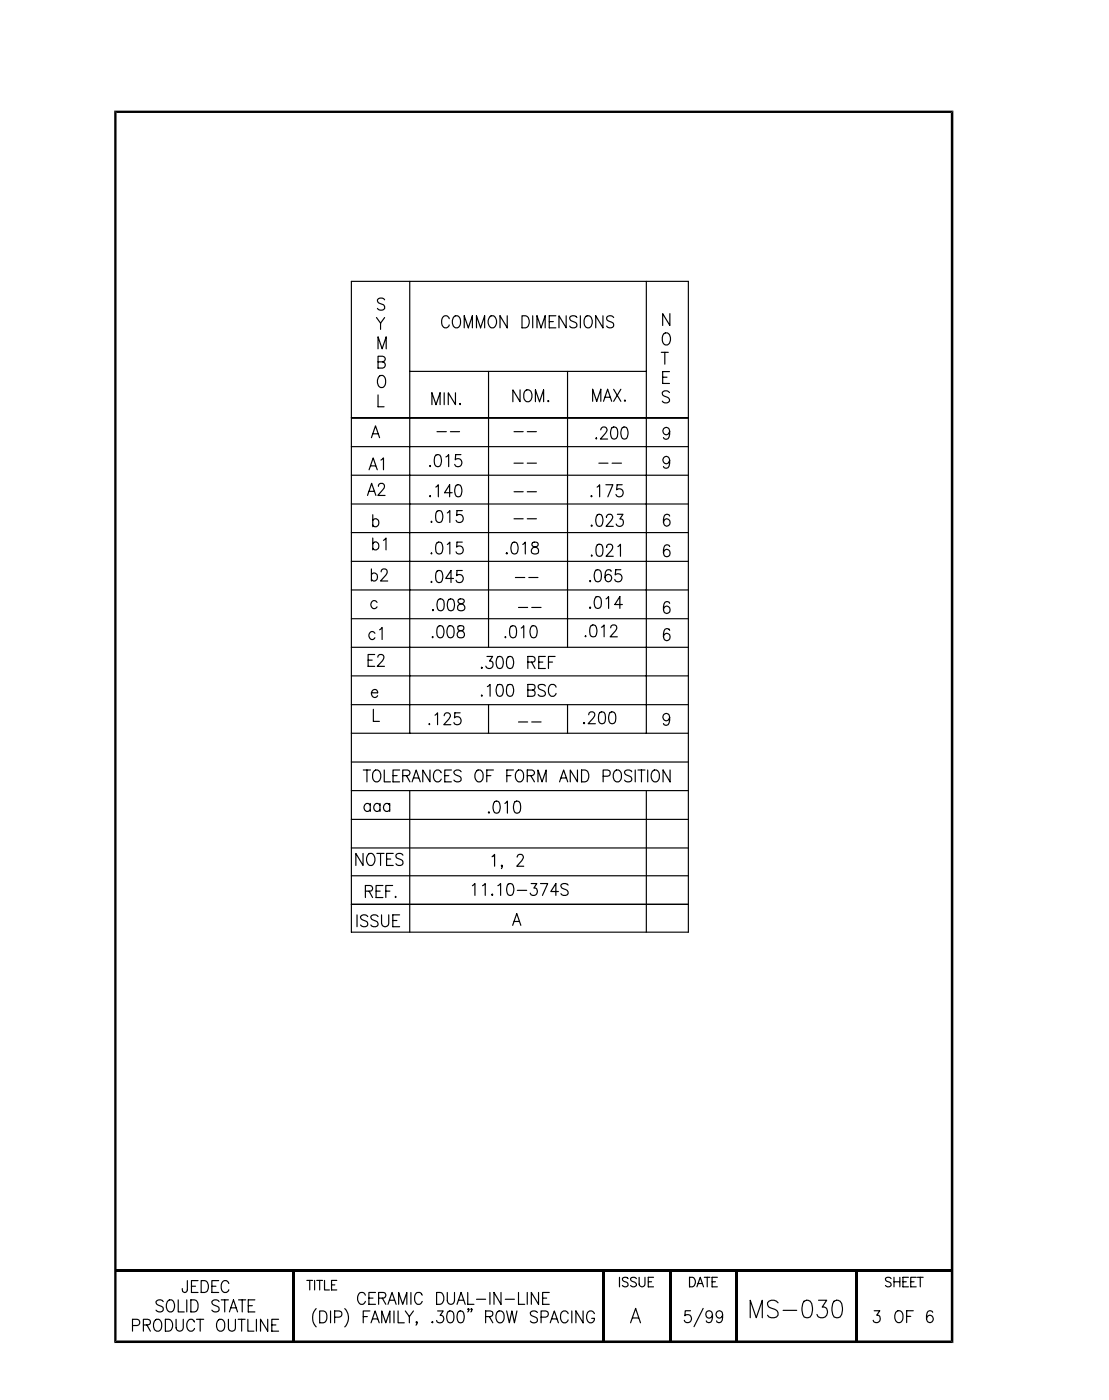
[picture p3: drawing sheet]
<svg xmlns="http://www.w3.org/2000/svg" width="241mm" height="305mm" viewBox="0 0 241 305" stroke-linecap="round" stroke-linejoin="round" font-family="sans-serif">
<g fill="none" stroke="#000" stroke-width=".25">
<path d="M76.5 61.3h73.3v141.6h-73.3zM81.9 69.1l.9 1.3M82.3 78.8h1a.62 .62 0 0 0 .5-.6 .62 .62 0 0 0-.5-.6h-1v2.5h1a.69 .69 0 0 0 .5-.6 .69 .69 0 0 0-.5-.7M82.3 75.9v-2.6l.8 2.6 .9-2.6v2.6M82.8 70.4v1.3M83.7 65.3a.85 .85 0 0 0-.9-.4 .85 .85 0 0 0-.7 .6l.2 .4 1 .4a.63 .63 0 0 1 .4 .7 .63 .63 0 0 1-.6 .5h-.4l-.6-.4M83.7 69.1l-.9 1.3M89.2 61.3v98.3M97.7 69.4a.85 .85 0 0 0-1-.6 .85 .85 0 0 0-.6 1 1.07 1.07 0 0 0 .2 1.1 1.07 1.07 0 0 0 1.1 .3l.3-.5M98.9 68.9a.88 .88 0 0 1 .9 0 .88 .88 0 0 1 .4 .9 1.07 1.07 0 0 1-.2 1.1 1.07 1.07 0 0 1-1.1 .3 1.67 1.67 0 0 1 0-2.3zM101 71.4v-2.7l.9 2.7 .9-2.7v2.7M103.7 71.4v-2.7l.9 2.7 .9-2.7v2.7"/>
<path d="M106.7 68.9l.2-.2a1.26 1.26 0 0 1 1 2 .8 .8 0 0 1-1.2 .5 1.67 1.67 0 0 1 0-2.3zM110.4 68.7v2.7l-1.6-2.7v2.7M113.6 68.7h.8a1.48 1.48 0 0 1 0 2.7h-.8zM115.9 68.7v2.7M116.8 71.4v-2.7l.9 2.7 .9-2.7v2.7M119.5 70h.9M120.9 68.7h-1.4v2.7h1.4M123.2 68.7v2.7l-1.6-2.7v2.7M125.5 69.1a.85 .85 0 0 0-.9-.4 .85 .85 0 0 0-.6 .7l.2 .4 .9 .3a.63 .63 0 0 1 .4 .5 .63 .63 0 0 1-.2 .6 1 1 0 0 1-1.3-.2M126.3 68.7v2.7M127.5 68.9a.77 .77 0 0 1 1.2 .2 1.67 1.67 0 0 1-.5 2.3 1.16 1.16 0 0 1-1.1-1.6zM131.2 68.7v2.7l-1.6-2.7v2.7"/>
<path d="M133.5 69.1a.82 .82 0 0 0-.8-.4 .82 .82 0 0 0-.7 .7l.2 .4 1.1 .5a.63 .63 0 0 1 0 .9 .96 .96 0 0 1-1.3-.2M140.6 61.3v98.3M143.9 76.7h1.5M144.5 72.6a.77 .77 0 0 1 1.2 .3 1.67 1.67 0 0 1-.5 2.2 1.16 1.16 0 0 1-1.1-1.6zM144.7 76.7v2.6M145.8 68.3v2.6l-1.6-2.6v2.6M76.5 97.2h73.3M80.8 95.3l.9-2.6 .9 2.6M81.1 94.4h1.2M82.3 86v2.6h1.3M82.3 82.1l.5-.4a1.16 1.16 0 0 1 1.1 1.7l-.1 .3a.79 .79 0 0 1-.6 .7 .79 .79 0 0 1-.9-.4l-.2-.6zM89.2 80.9h51.4"/>
<path d="M94 88.1v-2.6l.9 2.6 .9-2.6v2.6M94.8 99.1l.6-.1a1.49 1.49 0 0 1 .5 2.1l-.2 .4-.5 .1a1.16 1.16 0 0 1-.7-1.5l.1-.6zM95.1 94h2M96.6 85.5v2.6M97 99.5l.6-.5v2.6M98 94h2M99.1 85.5v2.6l-1.6-2.6v2.6M100 88l.1-.2 .1 .2-.1 .1zM100.3 99h-1.2v1.1a.84 .84 0 0 1 1.2 0 .84 .84 0 0 1-.2 1.3 .84 .84 0 0 1-1.2-.3M106.3 80.9v60M111.8 94h2M113.2 84.9v2.6l-1.6-2.6v2.6"/>
<path d="M114.2 85.2a.81 .81 0 0 1 1.3 0 1.6 1.6 0 0 1-.4 2.3 1.16 1.16 0 0 1-1.1-1.6zM114.7 94h2M116.5 87.5v-2.6l.9 2.6 .9-2.6v2.6M119.2 87.3l.1-.1 .1 .1-.1 .2zM123.5 80.9v60M128.9 87.4v-2.6l.9 2.6 .9-2.6v2.6M129.6 95.5l.2-.2v.2v.1zM130.7 93.6v-.1a.72 .72 0 0 1 1.2-.4 .8 .8 0 0 1-.2 1.2l-1.1 1.3h1.6M131.3 87.4l.9-2.6 .9 2.6M131.6 86.5h1.2M133.2 93.1l.5-.1a1.16 1.16 0 0 1 .7 1.4l-.1 .7-.2 .4-.6 .1a1.49 1.49 0 0 1-.5-2.1zM133.5 84.8l1.6 2.6"/>
<path d="M135.1 84.8l-1.6 2.6M135.4 93.1l.6-.1a1.49 1.49 0 0 1 .5 2.1l-.2 .4-.5 .1a1.49 1.49 0 0 1-.6-2.1zM135.8 87.2l.2-.1 .1 .1-.1 .2zM144.2 82.1h.9M145.7 85.5a.85 .85 0 0 0-.9-.4 .85 .85 0 0 0-.7 .6l.4 .5a1.35 1.35 0 0 1 1.2 .8v.3a.95 .95 0 0 1-1.6 0M145.7 80.9h-1.5v2.6h1.5M145.7 93.9a.75 .75 0 0 1-1 .6 .75 .75 0 0 1-.3-1.2 .75 .75 0 0 1 1.2 .1 2.47 2.47 0 0 1-.2 2.1 .66 .66 0 0 1-1-.3M149.8 91h-73.3h73.3M76.5 109.7h73.3M76.5 103.5h73.3M76.5 116h73.3M80 107.9l.9-2.7 .9 2.7"/>
<path d="M80.3 102.3l.9-2.6 .9 2.6M80.3 107h1.1M80.6 101.4h1.1M81.1 118.4a.73 .73 0 0 1 1-.4 .73 .73 0 0 1 .3 1 .7 .7 0 0 1-.5 .7 .7 .7 0 0 1-.8-.3M81.1 113.3a.8 .8 0 0 1 1.1-.1 .8 .8 0 0 1 .1 1.1 .67 .67 0 0 1-.6 .4 .67 .67 0 0 1-.6-.4M81.1 112.1v2.6M81.1 117.1v2.6M82.3 105.9l.2-.5 .7-.2a.77 .77 0 0 1 .1 1.4l-1.1 1.3h1.6M82.9 100.2l.5-.5v2.6M83.4 117.6l.6-.5v2.6M93.5 108l.1-.1 .1 .1-.1 .2zM93.5 101.5l.1-.2 .1 .2-.1 .1z"/>
<path d="M93.9 113.5v.2l-.1-.1zM94.8 106l.6-.5v2.7M95.1 118.2l.6-.2a1.49 1.49 0 0 1 .5 2.1 .72 .72 0 0 1-.7 .5 .72 .72 0 0 1-.6-.5 2.47 2.47 0 0 1 .2-1.9zM95.1 111.3l.6-.1a1.49 1.49 0 0 1 .5 2.1 .72 .72 0 0 1-.7 .5 .72 .72 0 0 1-.6-.5 2.47 2.47 0 0 1 .2-2zM97.3 118.5l.6-.5v2.6M97.3 111.7l.6-.5v2.5M98.4 107.3h-1.7l1.1-1.8v2.7M99.3 105.7l.5-.2a1.49 1.49 0 0 1 .6 2.2l-.2 .3-.6 .2a1.49 1.49 0 0 1-.5-2.2zM100.6 118h-1.2v1.1a.85 .85 0 0 1 1.2 .1 .85 .85 0 0 1-.1 1.2 .85 .85 0 0 1-1.3-.3M100.6 111.2h-1.2v1.1a.85 .85 0 0 1 1.2 0 .85 .85 0 0 1-.1 1.3 .85 .85 0 0 1-1.3-.3M111.5 118.2l.6-.2a1.49 1.49 0 0 1 .5 2.1 .69 .69 0 0 1-.6 .5 .69 .69 0 0 1-.7-.5 2.26 2.26 0 0 1 .2-1.9zM111.8 112.9h2"/>
<path d="M111.8 107.1h2M111.8 100.8h2M113.7 118.5l.6-.5v2.6M114.7 112.9h2M114.7 107.1h2M114.7 100.8h2M115.9 118.2a.51 .51 0 0 0 .2 .8 .97 .97 0 0 1 .9 .4 .97 .97 0 0 1 .1 1 .82 .82 0 0 1-1.2 .1 .82 .82 0 0 1 .1-1.2l.8-.3a.51 .51 0 0 0 .2-.8l-.4-.2zM128.6 108l.1-.1 .1 .1-.1 .2zM128.6 114.5l.1-.2 .2 .2-.2 .1zM129.9 106l.6-.5v2.7M130 112.1l.5-.1a1.49 1.49 0 0 1 .6 2.1l-.2 .4-.6 .1a1.49 1.49 0 0 1-.5-2.1zM130 118.6a.74 .74 0 0 1 1.1 .4 2.76 2.76 0 0 1-.2 2 .74 .74 0 0 1-1.1-.4 2.71 2.71 0 0 1 .2-2z"/>
<path d="M130.3 100.8h2M131.8 105.5h1.5l-1.1 2.7M132 112.5v.1l.1-.4 .3-.2 .7 .1a.8 .8 0 0 1-.1 1.2l-1.1 1.3h1.5M132 119v.1l.1-.4 .3-.2h.5a.79 .79 0 0 1 .1 1.3l-1.1 1.3h1.5M133.2 100.8h2M134.3 112h1.3l-.7 1a.82 .82 0 0 1 .6 1.3 .82 .82 0 0 1-1.4-.2M134.5 119l.5-.5v2.6M135.4 105.5h-1.1l-.1 1.1a.85 .85 0 0 1 1.2 .1 .85 .85 0 0 1-.1 1.2 .85 .85 0 0 1-1.3-.2M145.7 119a.66 .66 0 0 0-1-.3 2.19 2.19 0 0 0 0 2.4 .77 .77 0 0 0 1.1-.7 .77 .77 0 0 0-1.1-.7l-.3 .7M145.7 112.4a.66 .66 0 0 0-1-.3 1.6 1.6 0 0 0 .3 2.5 .78 .78 0 0 0 .8-1 .78 .78 0 0 0-1.1-.5l-.3 .6M145.7 100.2a.74 .74 0 0 1-1 .6 .74 .74 0 0 1-.3-1.1 .74 .74 0 0 1 1.2 0 2.4 2.4 0 0 1-.2 2.1 .66 .66 0 0 1-1-.2M76.5 122.2h73.3"/>
<path d="M76.5 128.4h73.3M76.5 134.7h73.3M80.8 125.1a.8 .8 0 0 1 1.1-.1 .8 .8 0 0 1 .1 1.1 .67 .67 0 0 1-.6 .4 .67 .67 0 0 1-.6-.4M80.8 123.9v2.6M81.6 137.9a.77 .77 0 0 0-1.1-.2 .77 .77 0 0 0-.1 1.2 .64 .64 0 0 0 .6 .4 .64 .64 0 0 0 .6-.4M82 131.1a.79 .79 0 0 0-1.1-.1 .79 .79 0 0 0-.1 1.1 .67 .67 0 0 0 .6 .4 .67 .67 0 0 0 .6-.4M82.6 137.1l.5-.5v2.6M82.9 124.5l.2-.5 .7-.1a.79 .79 0 0 1 .1 1.3l-1.1 1.3h1.6M93.8 120.5h.2l-.1 .1zM93.8 126.7l.1-.1 .1 .1-.1 .1zM94 138.7l.1-.1 .1 .1-.1 .2zM94.2 132.7l.1 .1-.1 .2z"/>
<path d="M95.1 124.3l.6-.1a1.49 1.49 0 0 1 .5 2.1l-.2 .4-.6 .1a1.2 1.2 0 0 1-.6-1.5l.1-.6zM95.4 136.4l.5-.2a1.49 1.49 0 0 1 .6 2.1l-.2 .4-.6 .2a1.22 1.22 0 0 1-.7-1.6l.1-.6zM95.4 130.5a.75 .75 0 0 1 1.2 .4 2.47 2.47 0 0 1-.3 1.9 .72 .72 0 0 1-1.1-.3 2.26 2.26 0 0 1 .2-2zM97.6 136.4l.5-.2a1.16 1.16 0 0 1 .7 1.5l-.1 .6-.2 .4-.6 .2a1.49 1.49 0 0 1-.5-2.2zM97.7 130.5a.72 .72 0 0 1 1.1 .4 2.26 2.26 0 0 1-.2 1.9 .72 .72 0 0 1-1.1-.3 2.26 2.26 0 0 1 .2-2zM98.7 125.9h-1.7l1.1-1.7v2.6M99.7 136.4a.62 .62 0 0 0 .2 .8 .93 .93 0 0 1 1 .5 .93 .93 0 0 1-.1 1 .9 .9 0 0 1-1.3-.4 .97 .97 0 0 1 1.1-1.1 .59 .59 0 0 0 .2-.8l-.3-.2zM99.8 130.5a.52 .52 0 0 0 .2 .9 .91 .91 0 0 1 1 .4 .91 .91 0 0 1-.1 1 .89 .89 0 0 1-1.3-.3 .96 .96 0 0 1 1.1-1.1 .52 .52 0 0 0 .2-.9l-.4-.1zM100.6 124.2h-1.2v1.1a.84 .84 0 0 1 1.2 .1 .84 .84 0 0 1-.2 1.2 .84 .84 0 0 1-1.2-.3M109.9 138.7l.1-.1 .1 .1-.1 .2zM110.3 120.4l.1 .1-.1 .1-.1-.1 .1-.1-.1 .1M111.2 136.4l.6-.2a1.2 1.2 0 0 1 .6 1.5l-.3 1-.6 .2a1.22 1.22 0 0 1-.6-1.6l.1-.6z"/>
<path d="M112.1 125.7h2.1M112.8 132.2h2M113.4 136.7l.6-.5v2.7M115.1 125.7h2M115.7 136.4l.5-.2a1.49 1.49 0 0 1 .6 2.1l-.3 .4-.5 .2a1.49 1.49 0 0 1-.6-2.2zM115.7 132.2h2M127.3 138.6l.1-.2 .1 .2zM128.4 126.4l.1 .1-.1 .2zM128.4 132.2l.1 .1-.1 .2v-.3l-.1 .1M128.7 136.2l.5-.1a1.49 1.49 0 0 1 .6 2.1 .77 .77 0 0 1-1.1 .4 2.21 2.21 0 0 1 0-2.4zM128.7 120.9l.2 .1-.2 .1zM129.6 124.2l.6-.2a1.16 1.16 0 0 1 .7 1.5l-.1 .7-.3 .3-.5 .2a1.49 1.49 0 0 1-.6-2.2z"/>
<path d="M129.6 130l.6-.1a1.16 1.16 0 0 1 .7 1.5l-.1 .6a.72 .72 0 0 1-.7 .5 .72 .72 0 0 1-.7-.5 2.26 2.26 0 0 1 .2-2zM130.9 136.6l.5-.5v2.5M131.9 130.4l.5-.5v2.6M132.9 136.7l.2-.5 .7-.1a.64 .64 0 0 1 .3 .9l-1.3 1.6h1.5M133 124.4a.61 .61 0 0 0-1-.2 2.21 2.21 0 0 0 0 2.3 .76 .76 0 0 0 1-.3 .76 .76 0 0 0-.2-1 .76 .76 0 0 0-1.1 .2v.4M135.1 124h-1.1l-.1 1.2a.87 .87 0 0 1 1.2 0 .87 .87 0 0 1 0 1.2 .87 .87 0 0 1-1.2 0l-.1-.2M135.4 131.6h-1.6l1.1-1.7v2.6M145.7 137.2a.66 .66 0 0 0-1-.2 2.21 2.21 0 0 0 0 2.4 .75 .75 0 0 0 1-.3 .75 .75 0 0 0-.2-1 .75 .75 0 0 0-1 .1l-.1 .4M145.7 131.4a.66 .66 0 0 0-1-.3 2.13 2.13 0 0 0 0 2.3 .74 .74 0 0 0 1-.2 .74 .74 0 0 0-.2-1 .74 .74 0 0 0-1 .1l-.1 .4M76.5 159.6h73.3M76.5 153.4h73.3M76.5 147.2h73.3"/>
<path d="M76.5 140.9h73.3M80.1 143.7h.9M80.8 150.8h1.4a.68 .68 0 0 0-.7-.7 .68 .68 0 0 0-.7 .7 .75 .75 0 0 0 .4 1 .75 .75 0 0 0 1-.3M81.2 154.4v2.7h1.3M81.5 142.5h-1.4v2.6h1.4M82.2 143.1l.2-.5 .7-.1a.78 .78 0 0 1 .1 1.3l-1.1 1.3h1.6M93.3 157.6h.2l-.1 .2zM94.7 155.7l.5-.5v2.6M96.6 155.8l.3-.5 .2-.1a.72 .72 0 0 1 .9 .5l-.3 .8-1.1 1.3h1.5M100.1 155.2h-1.1l-.1 1.1a.85 .85 0 0 1 1.2 0 .85 .85 0 0 1-.1 1.3 .85 .85 0 0 1-1.2-.3M104.8 145.3l.1 .1-.1 .1v-.2l-.1 .1M104.8 151.3l.1 .2-.1 .1z"/>
<path d="M106 142.9h1.2l-.7 1a.82 .82 0 0 1 .8 1 .82 .82 0 0 1-1 .6l-.3-.1-.3-.4M106 149.5l.6-.5v2.6M106.3 153.4v6.2M108.3 143l.5-.1a1.49 1.49 0 0 1 .6 2.1l-.2 .4-.6 .1a1.49 1.49 0 0 1-.5-2.1zM108.3 149.1a.77 .77 0 0 1 1.1 .4 2.26 2.26 0 0 1-.2 2l-.6 .1a1.49 1.49 0 0 1-.5-2.1zM110.5 143l.6-.1a1.49 1.49 0 0 1 .5 2.1l-.2 .4-.5 .1a1.16 1.16 0 0 1-.7-1.4l.1-.7zM110.5 149.1a.77 .77 0 0 1 1.1 .4 2.26 2.26 0 0 1-.2 2l-.5 .1a1.16 1.16 0 0 1-.7-1.5l.1-.6zM112.8 157.2h2M114.9 144.1h1.3l.2-.4-.1-.5-.4-.3h-1v2.6M114.9 150.2l1.3-.1 .2-.4-.1-.5-.4-.2h-1v2.6h1a.69 .69 0 0 0 .5-.7 .69 .69 0 0 0-.5-.7M115.7 144.1l.7 1.4M115.7 157.2h2"/>
<path d="M117.2 144.1h.9M118.7 142.9h-1.5v2.6h1.5M118.7 149.4a.87 .87 0 0 0-.9-.4 .87 .87 0 0 0-.7 .6l.2 .4 .9 .4a.66 .66 0 0 1 .2 1.1 1 1 0 0 1-1.3-.3M119.3 144.1h.9M120.8 142.9h-1.5v2.6M121 149.6a.85 .85 0 0 0-1-.6 .85 .85 0 0 0-.7 1 1.16 1.16 0 0 0 1.1 1.6l.6-.6M123.5 153.4v6.2M127.1 157.4h.1l-.1 .2-.1-.2h.1h-.1M128.1 155.6l.2-.5 .7-.1a.64 .64 0 0 1 .3 1l-1.3 1.6h1.5M130.6 155.1l.5-.1a1.2 1.2 0 0 1 .6 1.5v.6a.72 .72 0 0 1-.7 .5 .72 .72 0 0 1-.7-.5 2.47 2.47 0 0 1 .3-2zM132.8 155.1l.5-.1a1.16 1.16 0 0 1 .7 1.5l-.1 .6a.72 .72 0 0 1-.7 .5 .72 .72 0 0 1-.7-.5 2.26 2.26 0 0 1 .3-2zM145.7 156.2a.75 .75 0 0 1-1 .6 .75 .75 0 0 1-.3-1.2 .75 .75 0 0 1 1.2 .1 2.47 2.47 0 0 1-.2 2.1 .66 .66 0 0 1-1-.3"/>
<path d="M76.5 178.4h73.3M76.5 172.1h73.3M76.5 165.9h73.3M79 167.6h1.6M79.8 167.6v2.6M80.6 175.3a.8 .8 0 0 0-1.2-.2 .8 .8 0 0 0-.1 1.2 .7 .7 0 0 0 1.3 0M80.6 174.9v1.8M81.5 167.8a.91 .91 0 0 1 1.3 .8 1.16 1.16 0 0 1-1.1 1.6 1.59 1.59 0 0 1-.2-2.4zM82.7 175.3a.8 .8 0 0 0-1.2-.2 .8 .8 0 0 0-.1 1.2 .7 .7 0 0 0 1.3 0M82.7 174.9v1.8M83.6 167.6v2.6h1.4M84.8 175.3a.8 .8 0 0 0-1.2-.2 .8 .8 0 0 0 0 1.2 .7 .7 0 0 0 1.2 0"/>
<path d="M84.8 174.9v1.8M85.5 168.9h.9M87 167.6h-1.5v2.6h1.5M87.6 168.9h1a.62 .62 0 0 0 .6-.6 .62 .62 0 0 0-.6-.7h-1v2.6M88.4 168.9l.8 1.3M89.2 172.1v30.8M89.7 170.2l.9-2.6 .8 2.6M90 169.4h1.1M93.6 167.6v2.6l-1.6-2.6v2.6M96 168.2a.87 .87 0 0 0-1-.6 .87 .87 0 0 0-.7 1 1.16 1.16 0 0 0 1.1 1.6l.6-.6M96.8 168.9h.9M98.2 167.6h-1.4v2.6h1.4"/>
<path d="M100.3 168a.86 .86 0 0 0-.8-.4 .86 .86 0 0 0-.7 .6 1.55 1.55 0 0 0 1.3 .9 .63 .63 0 0 1 .2 .7 .63 .63 0 0 1-.5 .4l-.8-.1-.2-.3M103.8 167.8l.2-.2a1.32 1.32 0 0 1 1.1 .9 1.32 1.32 0 0 1-.2 1.3l-.4 .4a1.32 1.32 0 0 1-1.2-.8 1.32 1.32 0 0 1 .3-1.4zM105.9 168.9h.9M106.4 176.8l.1 .1-.1 .1-.1-.1zM107.4 167.6h-1.5v2.6M107.6 174.5l.6-.1a1.49 1.49 0 0 1 .5 2.1l-.2 .4-.6 .1a1.49 1.49 0 0 1-.5-2.1zM109.9 174.9l.5-.5v2.6M110.3 168.9h.9M111.7 167.6h-1.4v2.6M112.1 174.5l.5-.1a1.19 1.19 0 0 1 .7 1.5l-.1 .6-.3 .4-.5 .1a1.49 1.49 0 0 1-.6-2.1zM112.6 167.8l.2-.2a1.32 1.32 0 0 1 1.2 .9 1.32 1.32 0 0 1-.3 1.3l-.4 .4a1.32 1.32 0 0 1-1.2-.8 1.32 1.32 0 0 1 .3-1.4zM114.7 168.9h1a.62 .62 0 0 0 .6-.6 .62 .62 0 0 0-.6-.7h-1v2.6"/>
<path d="M115.5 168.9l.8 1.3M117.1 170.2v-2.6l.8 2.6 .9-2.6v2.6M121.8 170.2l.8-2.6 .9 2.6M122.1 169.4h1.1M125.6 167.6v2.6l-1.5-2.6v2.6M126.5 167.6a1.38 1.38 0 0 1 1.6 .8 1.38 1.38 0 0 1-.5 1.7l-1.1 .1zM131.2 169l1.3-.1a.7 .7 0 0 0 .3-.8 .7 .7 0 0 0-.6-.5h-1v2.6M133.6 168l.5-.4a1.32 1.32 0 0 1 1.1 .9 1.32 1.32 0 0 1-.2 1.3l-.4 .4a1.24 1.24 0 0 1-1.2-.7 1.24 1.24 0 0 1 .2-1.3zM137.5 168a.85 .85 0 0 0-.9-.4 .85 .85 0 0 0-.7 .6l.2 .4 .9 .4a.62 .62 0 0 1 .5 .6 .62 .62 0 0 1-.6 .6l-.8-.1-.2-.3M138.2 167.6v2.6M138.8 167.6h1.5M139.6 167.6v2.6"/>
<path d="M140.6 172.3v30.6M140.9 167.6v2.6M141.9 168a.85 .85 0 0 1 1-.3 .85 .85 0 0 1 .6 .9 1.16 1.16 0 0 1-1.1 1.6 1.57 1.57 0 0 1-.5-2.2zM145.8 167.6v2.6l-1.5-2.6v2.6M76.5 196.9h73.3M76.5 190.7h73.3M76.5 184.6h73.3M77.7 199.2v2.6M79 185.8v2.6l-1.6-2.6v2.6M79.5 194h1a.62 .62 0 0 0 .6-.6 .62 .62 0 0 0-.6-.6h-1v2.6M80 199.6a.86 .86 0 0 0-.8-.4 .86 .86 0 0 0-.8 .6 1.55 1.55 0 0 0 1.4 .9 .63 .63 0 0 1 .2 .6 .63 .63 0 0 1-.5 .5h-.5l-.6-.4M80.2 185.9l.2-.1a1.26 1.26 0 0 1 1 2 .8 .8 0 0 1-1.2 .5 1.67 1.67 0 0 1 0-2.4z"/>
<path d="M80.3 194l.8 1.4M81.8 194h.9M82 185.8h1.6M82.3 199.6a.85 .85 0 0 0-.9-.5 .85 .85 0 0 0-.7 .7l.2 .4 .9 .3a.62 .62 0 0 1 .5 .7 .62 .62 0 0 1-.6 .6h-.5l-.5-.4M82.8 185.8v2.6M83 199.2v1.8a.79 .79 0 0 0 .8 .8 .79 .79 0 0 0 .8-.8v-1.8M83.3 192.8h-1.5v2.6h1.5M83.9 194h.9M84.1 187h.9M85.4 192.8h-1.5v2.6M85.6 185.8h-1.5v2.6h1.5M86.1 195.2l.1 .1-.1 .1z"/>
<path d="M87 199.2h-1.5v2.6h1.5M87.7 186.2a.82 .82 0 0 0-.9-.4 .82 .82 0 0 0-.7 .6l.3 .4 .8 .4a.66 .66 0 0 1 .5 .6 .66 .66 0 0 1-.6 .6l-.7-.1-.3-.3M102.8 192.8l.5-.4v2.5M105 192.8l.6-.4v2.5M107.1 186.5l.5-.5v2.6M107.1 194.7l.1 .1-.1 .1v-.2l-.1 .1M108.3 192.8l.6-.4v2.5M109.2 188.6l.1-.1h-.2l.1 .1v-.3a.52 .52 0 0 1-.1 .8M110.6 192.5a.72 .72 0 0 1 1.1 .3 2.26 2.26 0 0 1-.2 2l-.6 .1a1.49 1.49 0 0 1-.5-2.1zM112.5 186.6l.2-.5 .3-.1 .7 .1a.8 .8 0 0 1-.2 1.3l-1.1 1.2h1.6M112.6 193.8h2M115.6 192.4h1.2l-.6 .9a.81 .81 0 0 1 .6 1.3 .81 .81 0 0 1-1.4-.2"/>
<path d="M117.6 192.4h1.6l-1.2 2.5M121.5 194.1h-1.7l1.1-1.7v2.5M123.6 192.7a.87 .87 0 0 0-.9-.4 .87 .87 0 0 0-.7 .7l.3 .3 1.1 .5a.63 .63 0 0 1 0 1 1 1 0 0 1-1.4-.2M85.5 200.4h.9M111.5 201.5l.9-2.6 .9 2.6M111.9 200.6h1.1M40.8 278.8l-.2 2.4a.56 .56 0 0 1-.8 0l-.1-.7M43.1 278.8h-1.4v2.6h1.4M43.8 278.8a1.35 1.35 0 0 1 1.5 .9 1.35 1.35 0 0 1-.8 1.7h-.7zM47.6 278.8h-1.5v2.6h1.5M49.8 279.4a.84 .84 0 0 0-1-.6 .84 .84 0 0 0-.7 1 1.13 1.13 0 0 0 1.1 1.6l.5-.3 .1-.3M66.8 278.8h1.2"/>
<path d="M67.4 278.8v2M68.5 278.8v2M68.9 278.8h1.3M69.6 278.8v2M70.6 278.8v2h1.1M72.1 279.7h.8M73.3 278.8h-1.2v2h1.2M134.8 278.1v2.1M136.7 278.4a.68 .68 0 0 0-.7-.3 .68 .68 0 0 0-.6 .5l.4 .4 .7 .3a.51 .51 0 0 1 .1 .5 .51 .51 0 0 1-.4 .4h-.3l-.5-.3M138.5 278.4a.71 .71 0 0 0-.7-.3 .71 .71 0 0 0-.6 .5l.2 .2 .7 .3 .4 .5a.69 .69 0 0 1-.6 .6 .69 .69 0 0 1-.7-.3M139.1 278.1v1.5a.64 .64 0 0 0 .6 .6 .64 .64 0 0 0 .6-.6v-1.5M141.1 279.1h.7"/>
<path d="M142.2 278.1h-1.1v2.1h1.1M150 278.1a1.06 1.06 0 0 1 1.3 1 1.06 1.06 0 0 1-1.3 1.1zM151.9 279.4h.9M153.2 278.1h1.3M153.9 278.1v2.1M154.9 279.1h.8M156.1 278.1h-1.2v2.1h1.2M193.9 278.4a.67 .67 0 0 0-.7-.3 .67 .67 0 0 0-.5 .5l.3 .4 .7 .3a.51 .51 0 0 1 .2 .5 .51 .51 0 0 1-.4 .4h-.4l-.4-.3M194.5 278.1v2.1M194.5 279.1h1.3M195.8 278.1v2.1M196.5 279.1h.7"/>
<path d="M197.7 278.1h-1.2v2.1h1.2M198.2 279.1h.7M199.3 278.1h-1.1v2.1h1.1M199.6 278.1h1.3M200.2 278.1v2.1M28.8 288.6h1a.69 .69 0 0 0 .6-.7 .69 .69 0 0 0-.6-.7h-1v2.6M31.2 288.5l1.3-.2 .2-.3-.1-.5-.4-.3h-1v2.6M32 288.5l.7 1.3M33.6 287.6l.5-.4a1.16 1.16 0 0 1 1.1 1.6 .88 .88 0 0 1-.6 .9 .88 .88 0 0 1-1-.2 1.91 1.91 0 0 1 0-1.9zM35.5 283.4a.85 .85 0 0 0-.9-.4 .85 .85 0 0 0-.6 .6 1.55 1.55 0 0 0 1.3 .9 .63 .63 0 0 1 0 1 1.03 1.03 0 0 1-1.3-.3M36 287.2a1.38 1.38 0 0 1 1.5 .8 1.38 1.38 0 0 1-.4 1.7l-1.1 .1zM36.4 283.4a.76 .76 0 0 1 1.4 0 1.67 1.67 0 0 1-.5 2.2h-.4a1.48 1.48 0 0 1-.5-2.2z"/>
<path d="M38.3 287.2v1.9a.79 .79 0 0 0 .8 .7 .79 .79 0 0 0 .8-.7v-1.9M38.8 283v2.6h1.3M40.6 283v2.6M41.5 283a1.38 1.38 0 0 1 1.5 .6 1.38 1.38 0 0 1-.1 1.6l-.6 .4h-.8zM41.7 280h.8M42.3 287.8a.81 .81 0 0 0-1.2-.4 1.56 1.56 0 0 0 .2 2.4 .86 .86 0 0 0 1-.6M42.8 287.2h1.5M43.6 287.2v2.6M46.1 280h.9M47.3 287.6a.85 .85 0 0 1 1.1-.3 .85 .85 0 0 1 .5 .9 1.13 1.13 0 0 1-1.1 1.6 1.6 1.6 0 0 1-.5-2.2zM47.7 283.4a.85 .85 0 0 0-.9-.4 .85 .85 0 0 0-.7 .6 1.55 1.55 0 0 0 1.4 .9 .63 .63 0 0 1 0 1 1 1 0 0 1-1.4-.3M48.1 283h1.6"/>
<path d="M48.9 283v2.6M49.7 287.2v1.9a.76 .76 0 0 0 .8 .7 .76 .76 0 0 0 .7-.7v-1.9M49.9 285.6l.9-2.6 .9 2.6M50.2 284.7h1.2M51.8 287.2h1.5M51.9 283h1.6M52.6 287.2v2.6M52.7 283v2.6M53.9 287.2v2.6h1.3M54 284.3h.9M55.5 283h-1.5v2.6h1.5M55.8 287.2v2.6"/>
<path d="M58.3 287.2v2.6l-1.6-2.6v2.6M59.1 288.5h.9M60.6 287.2h-1.5v2.6h1.5M68.8 284.9a2.95 2.95 0 0 0 0 4M69.6 285.4a1.35 1.35 0 0 1 1.4 .6 1.35 1.35 0 0 1-.1 1.6l-.5 .4h-.8zM71.9 285.4v2.6M72.8 286.8h1a.68 .68 0 0 0 .6-.7 .68 .68 0 0 0-.6-.7h-1v2.6M75 284.9a2.83 2.83 0 0 1 0 4M79 286.6h.9M79.5 282a.87 .87 0 0 0-1-.6 .87 .87 0 0 0-.7 1 1.2 1.2 0 0 0 1.2 1.6l.5-.7M80.3 282.6h.9M80.5 285.4h-1.5v2.6"/>
<path d="M80.7 288l.9-2.6 .9 2.6M81.1 287.1h1.1M81.7 281.4h-1.4v2.6h1.4M82.4 282.6h1a.62 .62 0 0 0 .6-.6 .62 .62 0 0 0-.6-.6h-1v2.6M83.1 288v-2.6l.8 2.6 .9-2.6v2.6M83.2 282.6l.7 1.4M84.4 284l.9-2.6 .9 2.6M84.8 283.1h1.1M85.7 285.4v2.6M86.6 285.4v2.6h1.4M86.7 284v-2.6l.9 2.6 .9-2.6v2.6M88.2 285.4l.9 1.2"/>
<path d="M89.1 286.6v1.4M89.4 281.4v2.6M90 285.4l-.9 1.2M90.8 287.9l-.2 .1-.1-.1 .1-.2a.49 .49 0 0 1-.1 .8M91.9 282a.85 .85 0 0 0-1-.6 .85 .85 0 0 0-.7 1 1.16 1.16 0 0 0 1.1 1.6l.6-.7M94 287.9l.1-.2 .1 .2-.1 .1zM95 281.4h.8a1.41 1.41 0 0 1 .8 1.3 1.41 1.41 0 0 1-.8 1.3h-.8zM95.2 285.4h1.2l-.6 1a.81 .81 0 0 1 .6 1.3 .81 .81 0 0 1-1.4-.2M97.3 281.4v1.8a.78 .78 0 0 0 .8 .8 .78 .78 0 0 0 .8-.8v-1.8M97.5 285.5a.77 .77 0 0 1 1.2 .4 2.47 2.47 0 0 1-.3 2l-.5 .1a1.49 1.49 0 0 1-.6-2.1zM99.4 284l.9-2.6 .9 2.6M99.8 285.5a.72 .72 0 0 1 1.1 .4 2.26 2.26 0 0 1-.2 2l-.6 .1a1.49 1.49 0 0 1-.5-2.1z"/>
<path d="M99.8 283.1h1.1M101.8 281.4v2.6h1.3M102 285l-.1 .2-.1-.2 .1-.1 .1 .1-.2 .6M102.6 285.2l.1-.2-.1 .2-.2-.2 .2-.1 .1 .4-.3 .3M103.7 282.9h2M105.7 286.6l1.3-.1 .2-.4-.1-.5-.4-.2h-1v2.6M106.5 286.6l.7 1.4M106.6 281.4v2.6M108.1 285.7a.87 .87 0 0 1 1.1-.2 .87 .87 0 0 1 .5 .9 1.16 1.16 0 0 1-1.1 1.6 1.65 1.65 0 0 1-.5-2.3zM109 281.4v2.6l-1.5-2.6v2.6M109.9 282.9h2M110.2 285.4l.6 2.6 .6-2.6 .5 2.6 .6-2.6"/>
<path d="M112.8 281.4v2.6h1.4M114.7 281.4v2.6M116.9 285.7a.84 .84 0 0 0-.8-.3 .84 .84 0 0 0-.7 .6l.2 .4 .9 .4a.63 .63 0 0 1 .4 .6 .63 .63 0 0 1-.5 .6l-.8-.1-.2-.3M117.2 281.4v2.6l-1.6-2.6v2.6M117.7 286.8h1a.69 .69 0 0 0 .6-.7 .69 .69 0 0 0-.6-.7h-1v2.6M118.1 282.6h.9M119.5 281.4h-1.4v2.6h1.4M119.7 288l.9-2.6 .9 2.6M120.1 287.1h1.1M123.6 286a.85 .85 0 0 0-1-.6 .85 .85 0 0 0-.6 1 1.16 1.16 0 0 0 1.1 1.6l.5-.6M124.4 285.4v2.6M126.9 285.4v2.6l-1.6-2.6v2.6"/>
<path d="M129.3 286a.82 .82 0 0 0-.6-.6 .82 .82 0 0 0-.9 .3 1.65 1.65 0 0 0 .5 2.3 .83 .83 0 0 0 1-1h-.6M137.2 288l1.1-3.1 1.1 3.1M137.6 286.9h1.3M150.2 285.4h-1.1l-.1 1.1a.84 .84 0 0 1 1.3 0 .84 .84 0 0 1-.2 1.2 .84 .84 0 0 1-1.2-.3M151.6 280.2l.8-2.1 .7 2.1M153 284.9l-2 3.9M155 286.2a.76 .76 0 0 1-.9 .7 .76 .76 0 0 1-.5-1.1 .76 .76 0 0 1 1.1-.3 1.93 1.93 0 0 1 0 2.3 .66 .66 0 0 1-1-.2M157.2 286.2a.76 .76 0 0 1-1.1 .6 .76 .76 0 0 1 0-1.3 .71 .71 0 0 1 1 .2 2.68 2.68 0 0 1-.2 2.1 .61 .61 0 0 1-1-.2M163.2 286.9v-3.8l1.3 3.8 1.4-3.8v3.8M169.3 283.6a1.41 1.41 0 0 0-2.3 0 .93 .93 0 0 0 .6 1.1 1.77 1.77 0 0 1 1.7 1.1v.5a1.41 1.41 0 0 1-2.3 0M170.4 285.3h3M175 283.3a1.04 1.04 0 0 1 1.6 .5 3.4 3.4 0 0 1-.3 2.9 1.05 1.05 0 0 1-1.6-.5 3.5 3.5 0 0 1 .3-2.9z"/>
<path d="M178.1 283.1h1.8l-1 1.5h.5a1.21 1.21 0 0 1 .3 1.9 1.21 1.21 0 0 1-1.9-.3M181.5 283.3a1.04 1.04 0 0 1 1.6 .5 3.4 3.4 0 0 1-.3 2.9 1.05 1.05 0 0 1-1.6-.5 3.5 3.5 0 0 1 .3-2.9zM190.2 285.4h1.2l-.6 .9a.81 .81 0 0 1 .6 1.3 .81 .81 0 0 1-1.4-.2M194.9 285.7a.87 .87 0 0 1 1-.3 .87 .87 0 0 1 .6 .9 1.16 1.16 0 0 1-1.1 1.7 1.6 1.6 0 0 1-.5-2.3zM197.3 286.6h.9M198.7 285.4h-1.4v2.6M202.9 285.7a.69 .69 0 0 0-1-.2 1.6 1.6 0 0 0 .4 2.5 .76 .76 0 0 0 .8-.7 .76 .76 0 0 0-.7-.9 .76 .76 0 0 0-.8 .7"/>
</g>
<path d="M24.8 24.1h182.6l-.5 .5h-181.5zM206.9 24.6l.5-.5v268.3l-.5-.6zM25.1 276.3h182v.5h-182zM63.5 276.5h.5v15.6h-.5zM130.9 276.5h.6v15.6h-.6zM145.5 276.5h.5v15.6h-.5zM160.1 276.5h.5v15.6h-.5zM186.1 276.5h.5v15.6h-.5zM24.8 24.1l.6 .5v267.2l-.6 .6zM25.4 291.8h181.5l.5 .6h-182.6z" fill="#000"/>
</svg>
